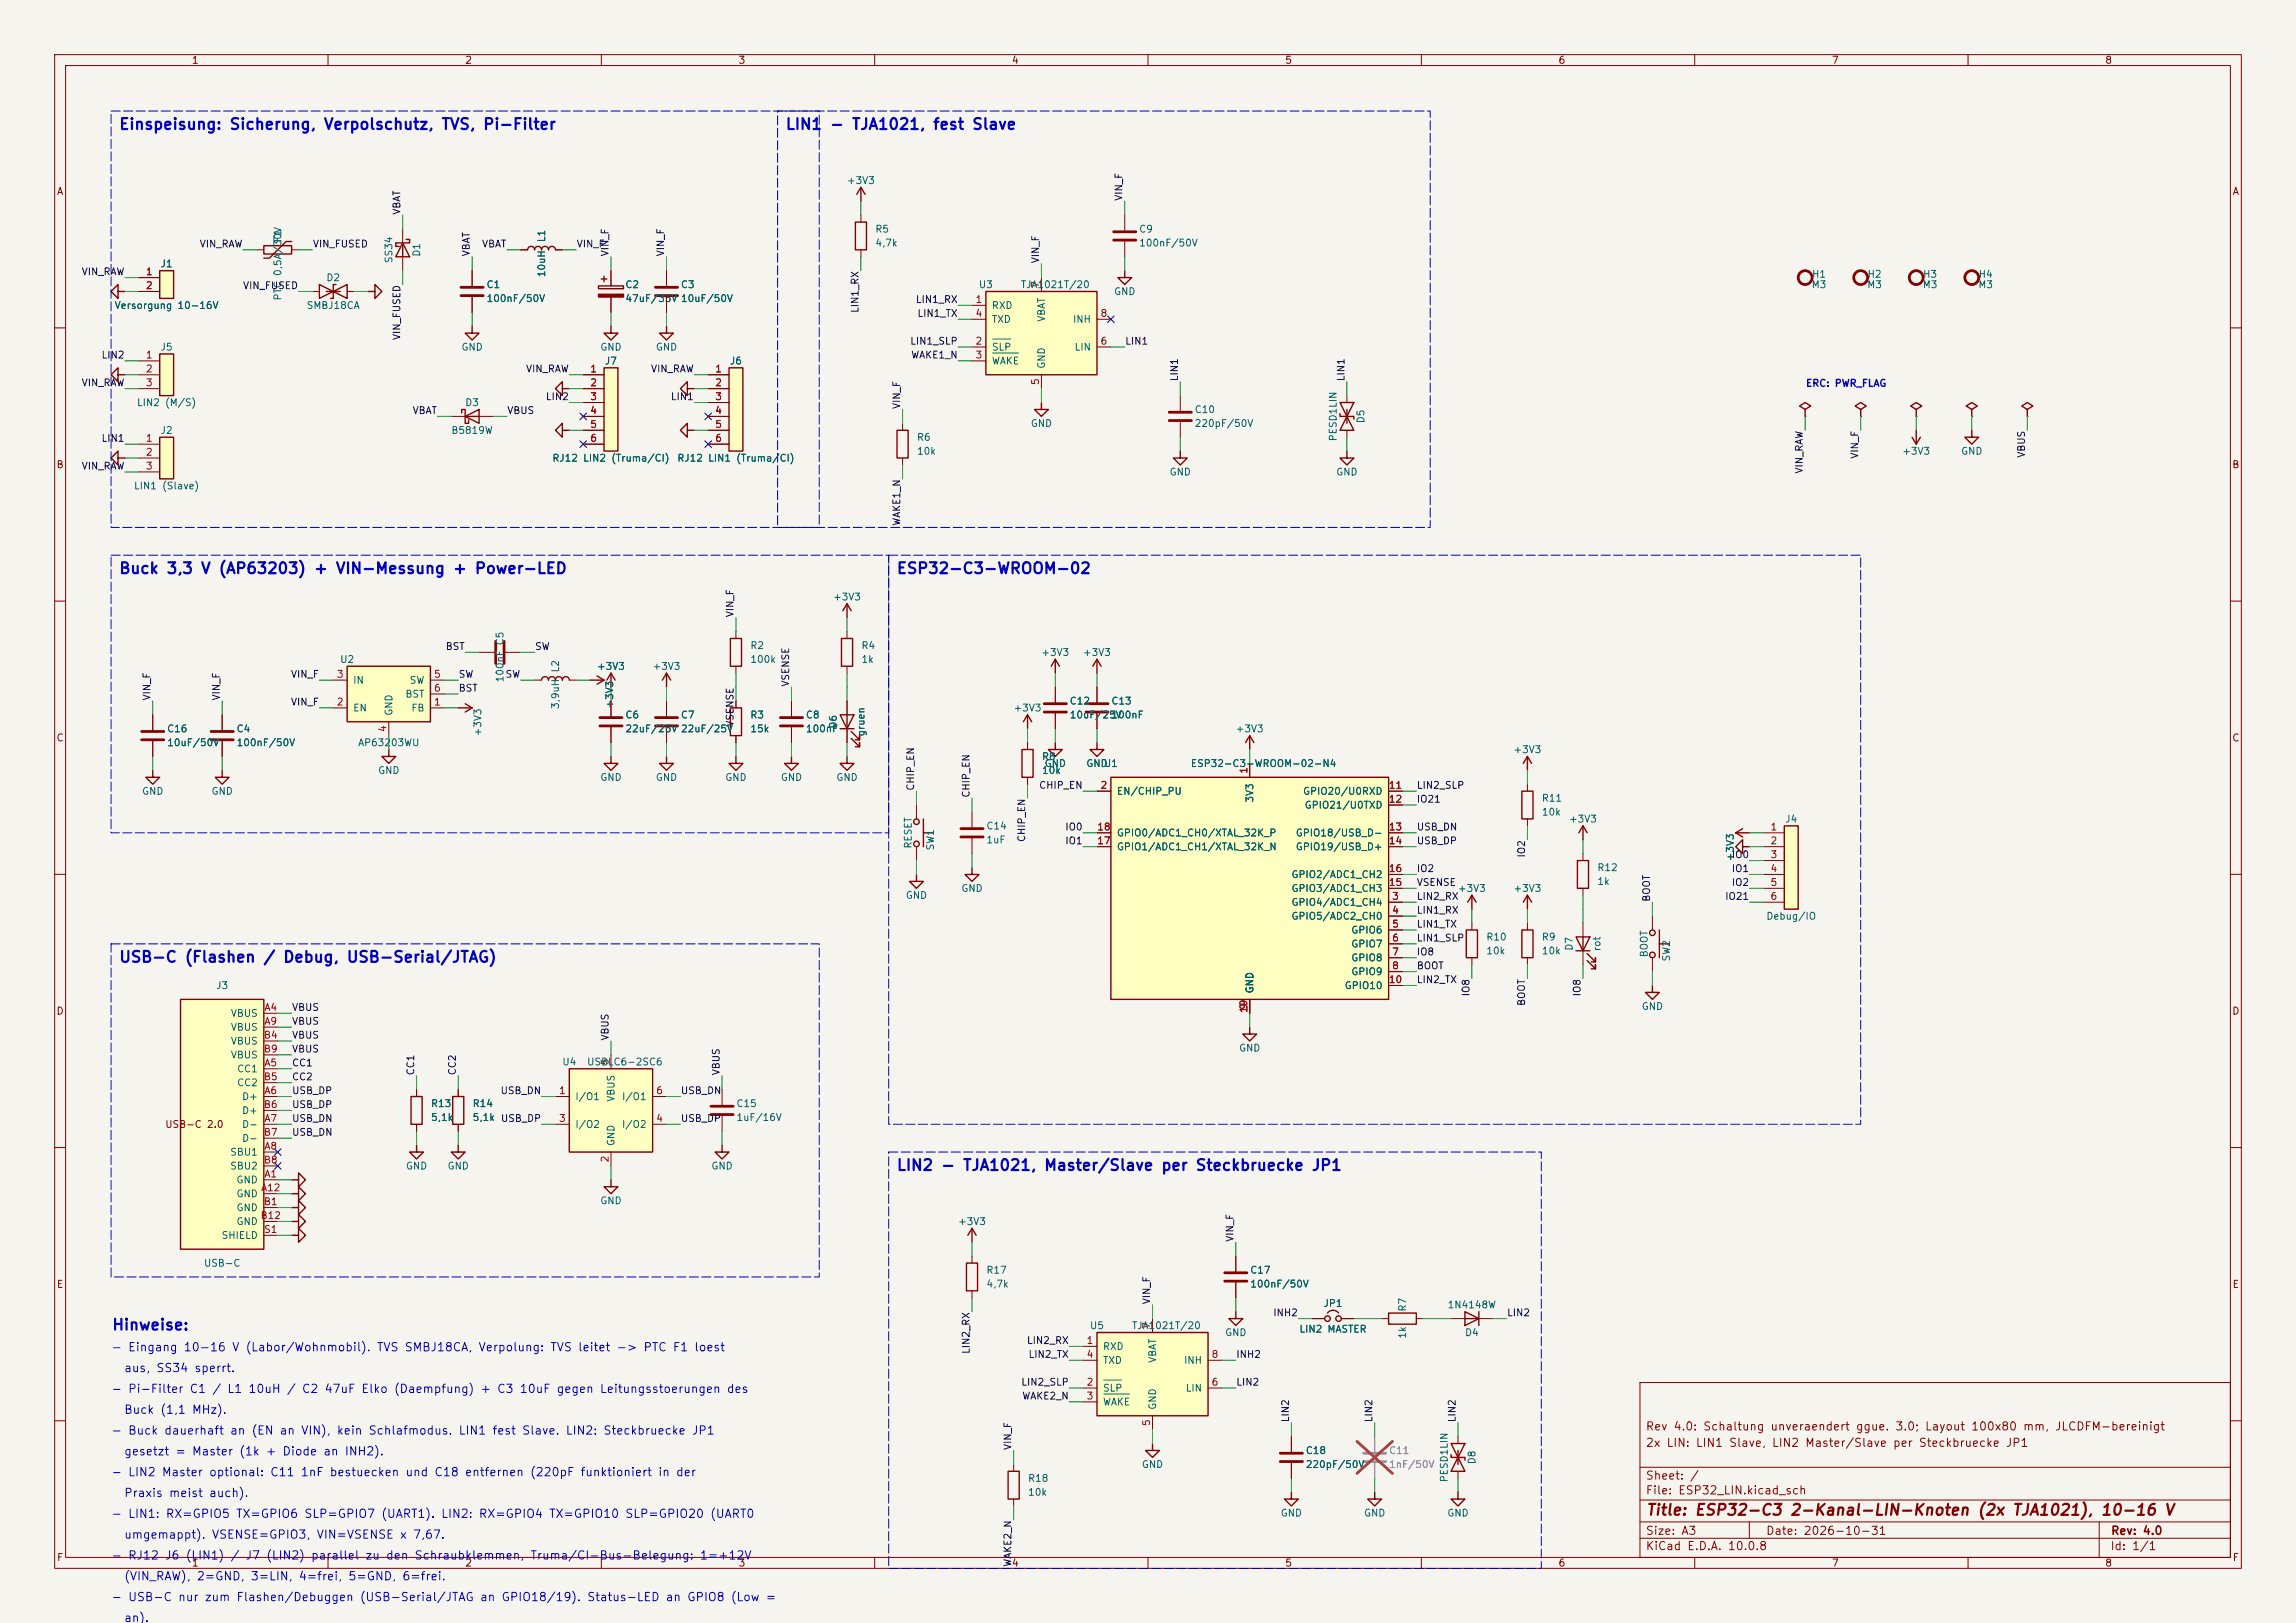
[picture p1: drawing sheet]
<svg xmlns="http://www.w3.org/2000/svg" width="420mm" height="297mm" viewBox="0 0 420 297" stroke-linecap="round" stroke-linejoin="round" font-family="sans-serif">
<defs><g id="words">
<g font-size="2" fill="#0000c2">
<text x="21.7" y="24.2">Einspeisung: Sicherung, Verpolschutz, TVS, Pi-Filter</text>
<text x="143.6" y="24.2">LIN1 - TJA1021, fest Slave</text>
<text x="21.7" y="105.5">Buck 3,3 V (AP63203) + VIN-Messung + Power-LED</text>
<text x="163.9" y="105.5">ESP32-C3-WROOM-02</text>
<text x="21.7" y="176.6">USB-C (Flashen / Debug, USB-Serial/JTAG)</text>
<text x="163.9" y="214.7">LIN2 - TJA1021, Master/Slave per Steckbruecke JP1</text>
<text x="20.4" y="243.9">Hinweise:</text>
</g>
<text font-size="2" fill="#840000" x="301" y="277.8">Title: ESP32-C3 2-Kanal-LIN-Knoten (2x TJA1021), 10-16 V</text>
<g font-size="1.5" fill="#0000c2">
<text x="20.3" y="247.7">- Eingang 10-16 V (Labor/Wohnmobil). TVS SMBJ18CA, Verpolung: TVS leitet -&gt; PTC F1 loest</text>
<text x="22.6" y="251.5">aus, SS34 sperrt.</text>
<text x="20.3" y="255.3">- Pi-Filter C1 / L1 10uH / C2 47uF Elko (Daempfung) + C3 10uF gegen Leitungsstoerungen des</text>
<text x="20.3" y="262.9">- Buck dauerhaft an (EN an VIN), kein Schlafmodus. LIN1 fest Slave. LIN2: Steckbruecke JP1</text>
<text x="22.6" y="259.1">Buck (1,1 MHz).</text>
<text x="22.6" y="266.7">gesetzt = Master (1k + Diode an INH2).</text>
<text x="20.3" y="270.5">- LIN2 Master optional: C11 1nF bestuecken und C18 entfernen (220pF funktioniert in der</text>
<text x="22.6" y="274.3">Praxis meist auch).</text>
<text x="20.3" y="278.1">- LIN1: RX=GPIO5 TX=GPIO6 SLP=GPIO7 (UART1). LIN2: RX=GPIO4 TX=GPIO10 SLP=GPIO20 (UART0</text>
<text x="22.6" y="282">umgemappt). VSENSE=GPIO3, VIN=VSENSE x 7,67.</text>
<text x="20.3" y="285.8">- RJ12 J6 (LIN1) / J7 (LIN2) parallel zu den Schraubklemmen, Truma/CI-Bus-Belegung: 1=+12V</text>
<text x="20.3" y="293.4">- USB-C nur zum Flashen/Debuggen (USB-Serial/JTAG an GPIO18/19). Status-LED an GPIO8 (Low =</text>
<text x="22.6" y="289.6">(VIN_RAW), 2=GND, 3=LIN, 4=frei, 5=GND, 6=frei.</text>
<text x="22.6" y="297.2">an).</text>
</g>
<g font-size="1.5" fill="#840000">
<text x="300.9" y="262.1">Rev 4.0: Schaltung unveraendert ggue. 3.0; Layout 100x80 mm, JLCDFM-bereinigt</text>
<text x="300.9" y="265.1">2x LIN: LIN1 Slave, LIN2 Master/Slave per Steckbruecke JP1</text>
<text x="300.9" y="273.8">File: ESP32_LIN.kicad_sch</text>
<text x="300.9" y="271.1">Sheet: /</text>
<text x="300.9" y="281.2">Size: A3</text>
<text x="322.9" y="281.2">Date: 2026-10-31</text>
<text x="386" y="281.2">Rev: 4.0</text>
<text x="300.9" y="284">KiCad E.D.A. 10.0.8</text>
<text x="385.9" y="284">Id: 1/1</text>
</g>
<g font-size="1.3" fill="#840000">
<text x="35" y="12">1</text>
<text x="85" y="12">2</text>
<text x="135" y="12">3</text>
<text x="185" y="12">4</text>
<text x="235" y="12">5</text>
<text x="285" y="12">6</text>
<text x="335" y="12">7</text>
<text x="385" y="12">8</text>
<text x="10.3" y="36">A</text>
<text x="408.3" y="36">A</text>
<text x="10.2" y="86">B</text>
<text x="408.2" y="86">B</text>
<text x="10.2" y="136">C</text>
<text x="408.2" y="136">C</text>
<text x="10.2" y="186">D</text>
<text x="408.2" y="186">D</text>
<text x="30.1" y="206.7">USB-C 2.0</text>
<text x="10.3" y="236">E</text>
<text x="408.3" y="236">E</text>
<text x="10.3" y="286">F</text>
<text x="35" y="287">1</text>
<text x="85" y="287">2</text>
<text x="135" y="287">3</text>
<text x="185" y="287">4</text>
<text x="235" y="287">5</text>
<text x="285" y="287">6</text>
<text x="335" y="287">7</text>
<text x="385" y="287">8</text>
<text x="408.3" y="286">F</text>
</g>
<g font-size="1.3" fill="#006464">
<text x="154.8" y="34">+3V3</text>
<text x="51.8" y="44.5" transform="rotate(-90 51.8 44.5)">F1</text>
<text x="77.2" y="47.1" transform="rotate(-90 77.2 47.1)">D1</text>
<text x="100" y="44.4" transform="rotate(-90 100 44.4)">L1</text>
<text x="160" y="42.9">R5</text>
<text x="160" y="45.4">4,7k</text>
<text x="208.3" y="42.9">C9</text>
<text x="208.3" y="45.4">100nF/50V</text>
<text x="29.3" y="49.2">J1</text>
<text x="59.6" y="51.8">D2</text>
<text x="72.1" y="48.3" transform="rotate(-90 72.1 48.3)">SS34</text>
<text x="88.9" y="53">C1</text>
<text x="100" y="50.8" transform="rotate(-90 100 50.8)">10uH</text>
<text x="114.3" y="53">C2</text>
<text x="124.4" y="53">C3</text>
<text x="178.9" y="53">U3</text>
<text x="186.6" y="53">TJA1021T/20</text>
<text x="331.3" y="53">M3</text>
<text x="331.3" y="51.1">H1</text>
<text x="341.4" y="53">M3</text>
<text x="341.5" y="51.1">H2</text>
<text x="351.6" y="53">M3</text>
<text x="351.7" y="51.1">H3</text>
<text x="361.8" y="53">M3</text>
<text x="361.8" y="51.1">H4</text>
<text x="20.9" y="56.8">Versorgung 10-16V</text>
<text x="51.8" y="55.1" transform="rotate(-90 51.8 55.1)">PTC 0,5A/30V</text>
<text x="56" y="56.8">SMBJ18CA</text>
<text x="88.9" y="55.6">100nF/50V</text>
<text x="114.3" y="55.6">47uF/35V 10uF/50V</text>
<text x="181.3" y="56.8">RXD</text>
<text x="181.3" y="59.4">TXD</text>
<text x="191.5" y="59" transform="rotate(-90 191.5 59)">VBAT</text>
<text x="196.2" y="59.4">INH</text>
<text x="203.7" y="54.3">GND</text>
<text x="29.3" y="64.5">J5</text>
<text x="84.3" y="64.5">GND</text>
<text x="109.7" y="64.5">GND</text>
<text x="119.9" y="64.5">GND</text>
<text x="181.3" y="64.5">SLP</text>
<text x="196.5" y="64.5">LIN</text>
<text x="110.5" y="67">J7</text>
<text x="133.4" y="67">J6</text>
<text x="181.3" y="67">WAKE</text>
<text x="191.5" y="67.6" transform="rotate(-90 191.5 67.6)">GND</text>
<text x="24.9" y="74.6">LIN2 (M/S)</text>
<text x="85" y="74.6">D3</text>
<text x="218.4" y="75.9">C10</text>
<text x="249.9" y="77.6" transform="rotate(-90 249.9 77.6)">D5</text>
<text x="29.3" y="79.7">J2</text>
<text x="82.5" y="79.7">B5819W</text>
<text x="167.6" y="81">R6</text>
<text x="167.6" y="83.5">10k</text>
<text x="188.4" y="78.4">GND</text>
<text x="218.4" y="78.4">220pF/50V</text>
<text x="244.8" y="80.9" transform="rotate(-90 244.8 80.9)">PESD1LIN</text>
<text x="347.9" y="83.5">+3V3</text>
<text x="358.6" y="83.5">GND</text>
<text x="24.4" y="89.9">LIN1 (Slave)</text>
<text x="100.9" y="84.8">RJ12 LIN2 (Truma/CI)</text>
<text x="123.8" y="84.8">RJ12 LIN1 (Truma/CI)</text>
<text x="213.8" y="87.3">GND</text>
<text x="244.3" y="87.3">GND</text>
<text x="152.3" y="110.2">+3V3</text>
<text x="137.1" y="119.1">R2</text>
<text x="157.5" y="119.1">R4</text>
<text x="62.1" y="121.6">U2</text>
<text x="64.5" y="125.4">IN</text>
<text x="74.8" y="125.4">SW</text>
<text x="92.4" y="125" transform="rotate(-90 92.4 125)">100nF C5</text>
<text x="102.6" y="123.2" transform="rotate(-90 102.6 123.2)">L2</text>
<text x="109.1" y="122.9">+3V3</text>
<text x="119.3" y="122.9">+3V3</text>
<text x="137.1" y="121.6">100k</text>
<text x="157.5" y="121.6">1k</text>
<text x="190.4" y="120.3">+3V3</text>
<text x="198" y="120.3">+3V3</text>
<text x="64.5" y="130.5">EN</text>
<text x="72.1" y="131.1" transform="rotate(-90 72.1 131.1)">GND</text>
<text x="74" y="128">BST</text>
<text x="75.1" y="130.5">FB</text>
<text x="102.6" y="129.9" transform="rotate(-90 102.6 129.9)">3,9uH</text>
<text x="112.5" y="129.8" transform="rotate(-90 112.5 129.8)">+3V3</text>
<text x="114.3" y="131.8">C6</text>
<text x="124.4" y="131.8">C7</text>
<text x="137.1" y="131.8">R3</text>
<text x="147.3" y="131.8">C8</text>
<text x="185.3" y="130.5">+3V3</text>
<text x="195.6" y="129.2">C12</text>
<text x="195.6" y="131.8">10uF/25V</text>
<text x="203.2" y="129.2">C13</text>
<text x="203.2" y="131.8">100nF</text>
<text x="30.5" y="134.3">C16</text>
<text x="30.5" y="136.9">10uF/50V</text>
<text x="43.2" y="134.3">C4</text>
<text x="43.2" y="136.9">100nF/50V</text>
<text x="65.4" y="136.9">AP63203WU</text>
<text x="88.3" y="134.9" transform="rotate(-90 88.3 134.9)">+3V3</text>
<text x="114.3" y="134.3">22uF/25V 22uF/25V</text>
<text x="137.1" y="134.3">15k</text>
<text x="147.3" y="134.3">100nF</text>
<text x="153.4" y="133.4" transform="rotate(-90 153.4 133.4)">D6</text>
<text x="158.4" y="134.9" transform="rotate(-90 158.4 134.9)">gruen</text>
<text x="225.9" y="134.3">+3V3</text>
<text x="69.1" y="141.9">GND</text>
<text x="109.7" y="143.2">GND</text>
<text x="119.9" y="143.2">GND</text>
<text x="132.6" y="143.2">GND</text>
<text x="142.7" y="143.2">GND</text>
<text x="152.9" y="143.2">GND</text>
<text x="190.5" y="139.4">R8</text>
<text x="190.5" y="141.9">10k</text>
<text x="191" y="140.7">GND</text>
<text x="198.6" y="140.7">GND</text>
<text x="201.8" y="140.7">U1</text>
<text x="217.7" y="140.7">ESP32-C3-WROOM-02-N4</text>
<text x="276.7" y="138.1">+3V3</text>
<text x="25.9" y="145.7">GND</text>
<text x="38.6" y="145.7">GND</text>
<text x="204.2" y="145.7">EN/CHIP_PU</text>
<text x="229.6" y="147" transform="rotate(-90 229.6 147)">3V3</text>
<text x="238.2" y="145.7">GPIO20/U0RXD</text>
<text x="238.5" y="148.3">GPIO21/U0TXD</text>
<text x="281.9" y="147">R11</text>
<text x="281.9" y="149.6">10k</text>
<text x="167.1" y="155.4" transform="rotate(-90 167.1 155.4)">RESET</text>
<text x="171.1" y="155.7" transform="rotate(-90 171.1 155.7)">SW1</text>
<text x="180.3" y="152.1">C14</text>
<text x="180.3" y="154.6">1uF</text>
<text x="204.2" y="155.9">GPIO1/ADC1_CH1/XTAL_32K_N</text>
<text x="204.2" y="153.4">GPIO0/ADC1_CH0/XTAL_32K_P</text>
<text x="236.9" y="153.4">GPIO18/USB_D-</text>
<text x="236.9" y="155.9">GPIO19/USB_D+</text>
<text x="286.9" y="150.8">+3V3</text>
<text x="326.4" y="150.8">J4</text>
<text x="236.1" y="161">GPIO2/ADC1_CH2</text>
<text x="292.1" y="159.7">R12</text>
<text x="317.4" y="157.7" transform="rotate(-90 317.4 157.7)">+3V3</text>
<text x="165.6" y="164.8">GND</text>
<text x="175.7" y="163.5">GND</text>
<text x="236.1" y="166.1">GPIO4/ADC1_CH4</text>
<text x="236.1" y="163.5">GPIO3/ADC1_CH3</text>
<text x="266.6" y="163.5">+3V3</text>
<text x="276.7" y="163.5">+3V3</text>
<text x="292.1" y="162.3">1k</text>
<text x="236.1" y="168.6">GPIO5/ADC2_CH0</text>
<text x="247.1" y="171.1">GPIO6</text>
<text x="247.1" y="173.7">GPIO7</text>
<text x="271.8" y="172.4">R10</text>
<text x="281.9" y="172.4">R9</text>
<text x="323" y="168.6">Debug/IO</text>
<text x="247.1" y="176.2">GPIO8</text>
<text x="247.1" y="178.8">GPIO9</text>
<text x="271.8" y="175">10k</text>
<text x="281.9" y="175">10k</text>
<text x="288" y="174.1" transform="rotate(-90 288 174.1)">D7</text>
<text x="293.1" y="174.2" transform="rotate(-90 293.1 174.2)">rot</text>
<text x="301.7" y="175.3" transform="rotate(-90 301.7 175.3)">BOOT</text>
<text x="305.8" y="176.1" transform="rotate(-90 305.8 176.1)">SW2</text>
<text x="39.4" y="181.3">J3</text>
<text x="229.6" y="181.9" transform="rotate(-90 229.6 181.9)">GND</text>
<text x="245.9" y="181.3">GPIO10</text>
<text x="300.2" y="185.1">GND</text>
<text x="42.1" y="186.4">VBUS</text>
<text x="42.1" y="188.9">VBUS</text>
<text x="42.1" y="191.5">VBUS</text>
<text x="42.1" y="194">VBUS</text>
<text x="43.3" y="196.5">CC1</text>
<text x="102.7" y="195.3">U4</text>
<text x="107.3" y="195.3">USBLC6-2SC6</text>
<text x="226.5" y="192.7">GND</text>
<text x="43.3" y="199.1">CC2</text>
<text x="44.2" y="201.6">D+</text>
<text x="78.7" y="202.9">R13</text>
<text x="86.3" y="202.9">R14</text>
<text x="105.1" y="201.6">I/O1</text>
<text x="112.7" y="201.7" transform="rotate(-90 112.7 201.7)">VBUS</text>
<text x="113.7" y="201.6">I/O1</text>
<text x="134.6" y="202.9">C15</text>
<text x="44.2" y="206.7">D-</text>
<text x="44.2" y="204.2">D+</text>
<text x="44.2" y="209.2">D-</text>
<text x="78.7" y="205.4">5,1k</text>
<text x="86.3" y="205.4">5,1k</text>
<text x="105.1" y="206.7">I/O2</text>
<text x="112.7" y="209.8" transform="rotate(-90 112.7 209.8)">GND</text>
<text x="113.7" y="206.7">I/O2</text>
<text x="134.6" y="205.4">1uF/16V</text>
<text x="42" y="211.8">SBU1</text>
<text x="42" y="214.3">SBU2</text>
<text x="74.1" y="214.3">GND</text>
<text x="81.8" y="214.3">GND</text>
<text x="130" y="214.3">GND</text>
<text x="43.1" y="216.9">GND</text>
<text x="43.1" y="219.4">GND</text>
<text x="43.1" y="221.9">GND</text>
<text x="109.7" y="220.7">GND</text>
<text x="40.4" y="227">SHIELD</text>
<text x="43.1" y="224.5">GND</text>
<text x="175.1" y="224.5">+3V3</text>
<text x="37.2" y="232.1">USB-C</text>
<text x="180.3" y="233.4">R17</text>
<text x="228.6" y="233.4">C17</text>
<text x="180.3" y="235.9">4,7k</text>
<text x="228.6" y="235.9">100nF/50V</text>
<text x="242" y="239.5">JP1</text>
<text x="264.7" y="239.7">1N4148W</text>
<text x="199.3" y="243.5">U5</text>
<text x="206.9" y="243.5">TJA1021T/20</text>
<text x="224" y="244.8">GND</text>
<text x="237.6" y="244.2">LIN2 MASTER</text>
<text x="257.5" y="245.1" transform="rotate(-90 257.5 245.1)">1k</text>
<text x="257.5" y="240.1" transform="rotate(-90 257.5 240.1)">R7</text>
<text x="267.9" y="244.8">D4</text>
<text x="201.6" y="247.3">RXD</text>
<text x="201.6" y="249.9">TXD</text>
<text x="211.8" y="249.5" transform="rotate(-90 211.8 249.5)">VBAT</text>
<text x="216.5" y="249.9">INH</text>
<text x="201.6" y="255">SLP</text>
<text x="201.6" y="257.5">WAKE</text>
<text x="216.8" y="255">LIN</text>
<text x="211.8" y="258.1" transform="rotate(-90 211.8 258.1)">GND</text>
<text x="208.8" y="268.9">GND</text>
<text x="238.7" y="266.4">C18</text>
<text x="238.7" y="268.9">220pF/50V</text>
<text x="270.2" y="268.1" transform="rotate(-90 270.2 268.1)">D8</text>
<text x="187.9" y="271.5">R18</text>
<text x="187.9" y="274">10k</text>
<text x="265.1" y="271.4" transform="rotate(-90 265.1 271.4)">PESD1LIN</text>
<text x="234.2" y="277.8">GND</text>
<text x="249.4" y="277.8">GND</text>
<text x="264.6" y="277.8">GND</text>
</g>
<g font-size="1.3" fill="#0f0f0f">
<text x="73.5" y="39.4" transform="rotate(-90 73.5 39.4)">VBAT</text>
<text x="205.6" y="36.9" transform="rotate(-90 205.6 36.9)">VIN_F</text>
<text x="36.4" y="45.6">VIN_RAW</text>
<text x="57.1" y="45.6">VIN_FUSED</text>
<text x="86.2" y="47" transform="rotate(-90 86.2 47)">VBAT</text>
<text x="88.1" y="45.6">VBAT</text>
<text x="105.4" y="45.6">VIN_F</text>
<text x="111.6" y="47" transform="rotate(-90 111.6 47)">VIN_F</text>
<text x="121.8" y="47" transform="rotate(-90 121.8 47)">VIN_F</text>
<text x="14.8" y="50.7">VIN_RAW</text>
<text x="44.3" y="53.2">VIN_FUSED</text>
<text x="190.4" y="48.3" transform="rotate(-90 190.4 48.3)">VIN_F</text>
<text x="157.4" y="57.4" transform="rotate(-90 157.4 57.4)">LIN1_RX</text>
<text x="167.4" y="55.8">LIN1_RX</text>
<text x="167.7" y="58.3">LIN1_TX</text>
<text x="18.5" y="65.9">LIN2</text>
<text x="73.5" y="62.3" transform="rotate(-90 73.5 62.3)">VIN_FUSED</text>
<text x="166.4" y="63.4">LIN1_SLP</text>
<text x="166.6" y="65.9">WAKE1_N</text>
<text x="205.7" y="63.4">LIN1</text>
<text x="14.8" y="71">VIN_RAW</text>
<text x="96.1" y="68.5">VIN_RAW</text>
<text x="119" y="68.5">VIN_RAW</text>
<text x="215.8" y="69.9" transform="rotate(-90 215.8 69.9)">LIN1</text>
<text x="246.3" y="69.9" transform="rotate(-90 246.3 69.9)">LIN1</text>
<text x="75.4" y="76.1">VBAT</text>
<text x="92.7" y="76.1">VBUS</text>
<text x="99.7" y="73.5">LIN2</text>
<text x="122.6" y="73.5">LIN1</text>
<text x="165" y="75" transform="rotate(-90 165 75)">VIN_F</text>
<text x="18.5" y="81.2">LIN1</text>
<text x="370.7" y="83.9" transform="rotate(-90 370.7 83.9)">VBUS</text>
<text x="14.8" y="86.2">VIN_RAW</text>
<text x="330.1" y="86.8" transform="rotate(-90 330.1 86.8)">VIN_RAW</text>
<text x="340.2" y="84" transform="rotate(-90 340.2 84)">VIN_F</text>
<text x="165" y="96.3" transform="rotate(-90 165 96.3)">WAKE1_N</text>
<text x="134.5" y="113.1" transform="rotate(-90 134.5 113.1)">VIN_F</text>
<text x="81.4" y="119.3">BST</text>
<text x="97.8" y="119.3">SW</text>
<text x="53.1" y="124.3">VIN_F</text>
<text x="83.8" y="124.3">SW</text>
<text x="92.4" y="124.3">SW</text>
<text x="144.7" y="125.8" transform="rotate(-90 144.7 125.8)">VSENSE</text>
<text x="27.8" y="128.3" transform="rotate(-90 27.8 128.3)">VIN_F</text>
<text x="40.5" y="128.3" transform="rotate(-90 40.5 128.3)">VIN_F</text>
<text x="53.1" y="129.4">VIN_F</text>
<text x="83.8" y="126.9">BST</text>
<text x="134.5" y="133.1" transform="rotate(-90 134.5 133.1)">VSENSE</text>
<text x="167.5" y="144.8" transform="rotate(-90 167.5 144.8)">CHIP_EN</text>
<text x="177.7" y="146.1" transform="rotate(-90 177.7 146.1)">CHIP_EN</text>
<text x="190" y="144.7">CHIP_EN</text>
<text x="259.1" y="144.7">LIN2_SLP</text>
<text x="259.1" y="147.2">IO21</text>
<text x="187.8" y="154.2" transform="rotate(-90 187.8 154.2)">CHIP_EN</text>
<text x="194.7" y="154.8">IO1</text>
<text x="194.7" y="152.3">IO0</text>
<text x="259.1" y="154.8">USB_DP</text>
<text x="259.1" y="152.3">USB_DN</text>
<text x="259.1" y="159.9">IO2</text>
<text x="279.3" y="157" transform="rotate(-90 279.3 157)">IO2</text>
<text x="316.7" y="159.9">IO1</text>
<text x="316.7" y="157.4">IO0</text>
<text x="259.1" y="167.5">LIN1_RX</text>
<text x="259.1" y="165">LIN2_RX</text>
<text x="259.1" y="162.4">VSENSE</text>
<text x="302.1" y="165.1" transform="rotate(-90 302.1 165.1)">BOOT</text>
<text x="315.5" y="165">IO21</text>
<text x="316.7" y="162.4">IO2</text>
<text x="259.1" y="170.1">LIN1_TX</text>
<text x="259.1" y="172.6">LIN1_SLP</text>
<text x="259.1" y="175.1">IO8</text>
<text x="259.1" y="177.7">BOOT</text>
<text x="53.3" y="185.3">VBUS</text>
<text x="259.1" y="180.2">LIN2_TX</text>
<text x="269.1" y="182.4" transform="rotate(-90 269.1 182.4)">IO8</text>
<text x="279.3" y="184.2" transform="rotate(-90 279.3 184.2)">BOOT</text>
<text x="289.4" y="182.4" transform="rotate(-90 289.4 182.4)">IO8</text>
<text x="53.3" y="187.8">VBUS</text>
<text x="53.3" y="190.4">VBUS</text>
<text x="111.6" y="190.5" transform="rotate(-90 111.6 190.5)">VBUS</text>
<text x="53.3" y="192.9">VBUS</text>
<text x="53.3" y="195.5">CC1</text>
<text x="53.3" y="198">CC2</text>
<text x="76.1" y="196.9" transform="rotate(-90 76.1 196.9)">CC1</text>
<text x="83.7" y="196.9" transform="rotate(-90 83.7 196.9)">CC2</text>
<text x="132" y="196.9" transform="rotate(-90 132 196.9)">VBUS</text>
<text x="53.3" y="200.5">USB_DP</text>
<text x="53.3" y="203.1">USB_DP</text>
<text x="91.5" y="200.5">USB_DN</text>
<text x="124.4" y="200.5">USB_DN</text>
<text x="53.3" y="205.6">USB_DN</text>
<text x="53.3" y="208.2">USB_DN</text>
<text x="91.5" y="205.6">USB_DP</text>
<text x="124.4" y="205.6">USB_DP</text>
<text x="225.9" y="227.4" transform="rotate(-90 225.9 227.4)">VIN_F</text>
<text x="210.7" y="238.8" transform="rotate(-90 210.7 238.8)">VIN_F</text>
<text x="232.8" y="241.2">INH2</text>
<text x="275.6" y="241.2">LIN2</text>
<text x="177.7" y="247.9" transform="rotate(-90 177.7 247.9)">LIN2_RX</text>
<text x="187.7" y="246.3">LIN2_RX</text>
<text x="188" y="248.8">LIN2_TX</text>
<text x="226" y="248.8">INH2</text>
<text x="186.7" y="253.9">LIN2_SLP</text>
<text x="186.9" y="256.4">WAKE2_N</text>
<text x="226" y="253.9">LIN2</text>
<text x="236.1" y="260.4" transform="rotate(-90 236.1 260.4)">LIN2</text>
<text x="251.3" y="260.4" transform="rotate(-90 251.3 260.4)">LIN2</text>
<text x="266.6" y="260.4" transform="rotate(-90 266.6 260.4)">LIN2</text>
<text x="185.3" y="265.5" transform="rotate(-90 185.3 265.5)">VIN_F</text>
<text x="185.3" y="286.8" transform="rotate(-90 185.3 286.8)">WAKE2_N</text>
</g>
<g font-size="1.3" fill="#a90000">
<text x="26.6" y="50.7">1</text>
<text x="26.6" y="53.2">2</text>
<text x="190.4" y="52.8" transform="rotate(-90 190.4 52.8)">7</text>
<text x="178.3" y="55.7">1</text>
<text x="178.3" y="58.3">4</text>
<text x="201.2" y="58.3">8</text>
<text x="26.6" y="65.9">1</text>
<text x="178.3" y="63.4">2</text>
<text x="178.3" y="65.9">3</text>
<text x="201.2" y="63.4">6</text>
<text x="26.6" y="68.4">2</text>
<text x="26.6" y="71">3</text>
<text x="107.9" y="68.4">1</text>
<text x="107.9" y="71">2</text>
<text x="130.7" y="68.4">1</text>
<text x="130.7" y="71">2</text>
<text x="190.4" y="70.6" transform="rotate(-90 190.4 70.6)">5</text>
<text x="107.9" y="73.5">3</text>
<text x="107.9" y="76.1">4</text>
<text x="130.7" y="73.5">3</text>
<text x="130.7" y="76.1">4</text>
<text x="26.6" y="81.1">1</text>
<text x="26.6" y="83.7">2</text>
<text x="107.9" y="78.6">5</text>
<text x="107.9" y="81.1">6</text>
<text x="130.7" y="78.6">5</text>
<text x="130.7" y="81.1">6</text>
<text x="26.6" y="86.2">3</text>
<text x="61.5" y="124.3">3</text>
<text x="79.3" y="124.3">5</text>
<text x="61.5" y="129.4">2</text>
<text x="79.3" y="129.4">1</text>
<text x="79.3" y="126.9">6</text>
<text x="71" y="134.1" transform="rotate(-90 71 134.1)">4</text>
<text x="228.5" y="141.7" transform="rotate(-90 228.5 141.7)">1</text>
<text x="201.2" y="144.6">2</text>
<text x="253.9" y="144.6">11</text>
<text x="253.9" y="147.2">12</text>
<text x="200.6" y="154.8">17</text>
<text x="200.6" y="152.3">18</text>
<text x="253.9" y="152.3">13</text>
<text x="253.9" y="154.8">14</text>
<text x="323.8" y="152.3">1</text>
<text x="323.8" y="154.8">2</text>
<text x="253.9" y="159.9">16</text>
<text x="323.8" y="157.3">3</text>
<text x="323.8" y="159.9">4</text>
<text x="253.9" y="162.4">15</text>
<text x="254.5" y="165">3</text>
<text x="254.5" y="167.5">4</text>
<text x="323.8" y="162.4">5</text>
<text x="323.8" y="165">6</text>
<text x="254.5" y="170">5</text>
<text x="254.5" y="172.6">6</text>
<text x="254.5" y="175.1">7</text>
<text x="254.5" y="177.7">8</text>
<text x="48.3" y="185.3">A4</text>
<text x="228.5" y="185.5" transform="rotate(-90 228.5 185.5)">19</text>
<text x="228.5" y="184.9" transform="rotate(-90 228.5 184.9)">9</text>
<text x="253.9" y="180.2">10</text>
<text x="48.2" y="190.4">B4</text>
<text x="48.3" y="187.8">A9</text>
<text x="48.2" y="198">B5</text>
<text x="48.2" y="192.9">B9</text>
<text x="48.3" y="195.4">A5</text>
<text x="111.6" y="195" transform="rotate(-90 111.6 195)">5</text>
<text x="48.2" y="203.1">B6</text>
<text x="48.3" y="200.5">A6</text>
<text x="102.1" y="200.5">1</text>
<text x="119.9" y="200.5">6</text>
<text x="48.2" y="208.1">B7</text>
<text x="48.3" y="205.6">A7</text>
<text x="102.1" y="205.6">3</text>
<text x="119.9" y="205.6">4</text>
<text x="48.2" y="213.2">B8</text>
<text x="48.3" y="215.8">A1</text>
<text x="48.3" y="210.7">A8</text>
<text x="111.6" y="212.8" transform="rotate(-90 111.6 212.8)">2</text>
<text x="47.6" y="218.3">A12</text>
<text x="48.2" y="220.8">B1</text>
<text x="47.6" y="223.4">B12</text>
<text x="48.2" y="225.9">S1</text>
<text x="210.7" y="243.3" transform="rotate(-90 210.7 243.3)">7</text>
<text x="198.7" y="246.2">1</text>
<text x="198.7" y="248.8">4</text>
<text x="221.5" y="248.8">8</text>
<text x="198.7" y="253.9">2</text>
<text x="198.7" y="256.4">3</text>
<text x="221.5" y="253.9">6</text>
<text x="210.7" y="261.1" transform="rotate(-90 210.7 261.1)">5</text>
</g>
<text font-size="1.3" fill="#0000c2" x="330.2" y="71.1">ERC: PWR_FLAG</text>
<g font-size="1.3" fill="#939391">
<text x="254" y="266.4">C11</text>
<text x="254" y="268.9">1nF/50V</text>
</g>
</g></defs>
<path d="M0 0h420v297h-420z" fill="#f5f4ef" stroke="#f5f4ef" stroke-width=".18"/>
<g fill="none" stroke="#840000" stroke-width=".18">
<path d="M10 10h400v277h-400zM12 12h396v273h-396zM60 10v2M110 10v2M160 10v2M210 10v2M260 10v2M310 10v2M360 10v2M10 60h2M408 60h2M10 110h2"/>
<path d="M408 110h2M10 160h2M408 160h2M10 210h2M408 210h2M300 253h108v32h-108zM10 260h2M300 278.5h108M300 274.5h108M300 268.5h108M320 278.5v3M384 278.5v6.5"/>
<path d="M408 260h2M60 285v2M110 285v2M160 285v2M210 285v2M260 285v2M300 281.5h108M310 285v2M360 285v2"/>
</g>
<path d="M110.5 67.3h2.5v15.3h-2.5z" fill="#ffffc2"/>
<g fill="none" stroke="#840000" stroke-width=".25">
<path d="M157.5 34.3l-.8 1.3M157.5 34.3l.7 1.3M157.5 34.3v2.5M156.5 40.6h2v5.1h-2zM110.5 67.3h2.5v15.3h-2.5zM164.1 78.7h2v5.1h-2zM190.5 73.7v1.2h1.3l-1.3 1.3-1.3-1.3h1.3M133.6 116.8h2v5.1h-2zM153.9 116.8h2.1v5.1h-2.1zM154.9 110.5v2.5M154.9 110.5l-.7 1.3M154.9 110.5l.8 1.3"/>
<path d="M71.1 137.2v1.2h1.3l-1.3 1.3-1.3-1.3h1.3M111.8 138.4v1.3h1.2l-1.2 1.3-1.3-1.3h1.3M121.9 138.4v1.3h1.3l-1.3 1.3-1.3-1.3h1.3M121.9 123.2l-.7 1.3M121.9 123.2l.8 1.3M121.9 123.2v2.5M134.6 138.4v1.3h1.3l-1.3 1.3-1.3-1.3h1.3M153.7 130.8h2.5l-1.3 2.6zM153.7 133.4h2.5M154.9 138.4v1.3h1.3l-1.3 1.3-1.2-1.3h1.2M154.9 130.8v2.6M155.7 135.1l1.5 1.6v-.8v.8h-.7"/>
<path d="M155.7 133.9l1.5 1.5v-.8v.8h-.7M186.9 137.2h2.1v5h-2.1zM188 130.8l-.8 1.3M188 130.8l.7 1.3M188 130.8v2.6M193 135.9v1.3h1.3l-1.3 1.2-1.2-1.2h1.2M193 120.7l-.7 1.2M193 120.7l.8 1.2M193 120.7v2.5M27.9 141v1.2h1.3l-1.3 1.3-1.2-1.3h1.2M40.6 141v1.2h1.3l-1.3 1.3-1.2-1.3h1.2M168.9 152.4h1.8"/>
<path d="M168.9 149.9v5M177.8 158.8v1.2h1.3l-1.3 1.3-1.3-1.3h1.3M167.6 160v1.3h1.3l-1.3 1.3-1.2-1.3h1.2M265.4 264.2l2.6 5h-2.6l2.6-5zM265.4 266.2v.5h2.6v.5M266.7 265.4v2.6"/>
<circle cx="167.6" cy="150.4" r=".51"/>
<circle cx="167.6" cy="154.4" r=".51"/>
</g>
<g fill="none" stroke="#840000" stroke-width=".18">
<path d="M157.5 39.4v1.2M157.5 45.7v1.3M106.7 68.6h3.8M106.7 71.1h3.8M106.7 73.7h3.8M106.7 76.2h3.8M106.7 78.7h3.8M165.1 77.5v1.2M106.7 81.3h3.8M165.1 83.8v1.3M134.6 115.6v1.2M154.9 115.6v1.2"/>
<path d="M111.8 128.3v3M111.8 132.8v3.1M121.9 128.3v3M121.9 132.8v3.1M134.6 121.9v1.3M144.8 128.3v3M144.8 132.8v3.1M154.9 121.9v1.3M154.9 128.3v2.5M154.9 133.4v2.5M188 135.9v1.3M167.6 147.3v2.6"/>
<path d="M167.6 154.9v2.6M177.8 148.6v3M177.8 153.2v3M188 142.2v1.3M266.7 262.9v1.3M266.7 269.2v1.3"/>
</g>
<path d="M109.7 131.3h4.1M109.7 132.8h4.1M119.9 131.3h4.1M119.9 132.8h4.1M142.7 131.3h4.1M142.7 132.8h4.1M175.8 151.6h4M175.8 153.2h4" fill="none" stroke="#840000" stroke-width=".51"/>
<path d="M63.5 121.9h15.2v10.2h-15.2z" fill="#ffffc2"/>
<g fill="none" stroke="#840000" stroke-width=".25">
<path d="M21.6 68.6v-1.3l-1.3 1.3 1.3 1.3v-1.3h1.3M21.6 83.8v-1.2l-1.3 1.2 1.3 1.3v-1.3h1.3M63.5 121.9h15.2v10.2h-15.2zM83.8 129.5h2.6M85.1 128.8l1.3 .7M86.4 129.5l-1.3 .8M99.1 124.5a.63 .63 0 0 1 .6-.7 .63 .63 0 0 1 .6 .7 .63 .63 0 0 1 .7-.7 .63 .63 0 0 1 .6 .7 .63 .63 0 0 1 .6-.7 .63 .63 0 0 1 .7 .7 .63 .63 0 0 1 .6-.7 .63 .63 0 0 1 .6 .7M107.9 124.5h2.6M109.2 123.7l1.3 .8M110.5 124.5l-1.3 .7M111.8 123.2l-.8 1.3M111.8 123.2l.7 1.3"/>
<path d="M111.8 123.2v2.5"/>
</g>
<g fill="none" stroke="#840000" stroke-width=".18">
<path d="M87.6 119.4h3.1M92.2 119.4h3M27.9 130.8v3.1M27.9 135.4v3M40.6 130.8v3.1M40.6 135.4v3M61 129.5h2.5M61 124.5h2.5M71.1 132.1v2.5M78.7 129.5h2.6M78.7 124.5h2.6M78.7 127h2.6"/>
<path d="M97.8 124.5h1.3M104.1 124.5h1.3"/>
</g>
<path d="M90.7 117.3v4.1M92.2 117.3v4.1M25.9 133.9h4.1M25.9 135.4h4.1M38.6 133.9h4.1M38.6 135.4h4.1" fill="none" stroke="#840000" stroke-width=".51"/>
<path d="M29.2 80h2.5v7.6h-2.5z" fill="#ffffc2"/>
<g fill="none" stroke="#840000" stroke-width=".25">
<path d="M21.6 53.3v-1.2l-1.3 1.2 1.3 1.3v-1.3h1.3M48.3 45h5v1.5h-5zM53.3 44.2h-1l-3 3h-1M58.4 52.1v2.5l5.1-2.5v2.5zM59.7 53.3h2.5M61.5 52.1h-.5v2.5h-.5M67.3 53.3h1.3v-1.2l1.2 1.2-1.2 1.3v-1.3M73.7 44.5l1.2 2.5h-2.5zM73.7 44.5v2.5M74.3 43.8h.6v.7h-2.5v.6h.6M86.4 59.7v1.3h1.2l-1.2 1.2-1.3-1.2h1.3M96.5 45.7a.63 .63 0 0 1 .7-.6 .63 .63 0 0 1 .6 .6 .63 .63 0 0 1 .6-.6 .63 .63 0 0 1 .7 .6 .63 .63 0 0 1 .6-.6 .63 .63 0 0 1 .6 .6 .63 .63 0 0 1 .7-.6 .63 .63 0 0 1 .6 .6"/>
<path d="M84.5 75.6v-.7h.6v2.6h.6v-.7M85.1 76.2l2.5-1.3v2.6zM85.1 76.2h2.5M29.2 80h2.5v7.6h-2.5zM53.3 215.9h1.3v-1.3l1.3 1.3-1.3 1.3v-1.3M53.3 218.4h1.3v-1.2l1.3 1.2-1.3 1.3v-1.3M53.3 221h1.3v-1.3l1.3 1.3-1.3 1.2v-1.2M53.3 223.5h1.3v-1.3l1.3 1.3-1.3 1.3v-1.3M53.3 226.1h1.3v-1.3l1.3 1.3-1.3 1.2v-1.2"/>
</g>
<g fill="none" stroke="#840000" stroke-width=".18">
<path d="M47 45.7h1.3M53.3 45.7h1.3M57.1 53.3h1.3M63.5 53.3h1.3M73.7 41.9v2.6M73.7 47v2.5M86.4 49.5v3.1M86.4 54.1v3.1M95.2 45.7h1.3M101.6 45.7h1.3M82.5 76.2h2.6M87.6 76.2h2.6"/>
<path d="M25.4 81.3h3.8M25.4 83.8h3.8M25.4 86.4h3.8"/>
</g>
<path d="M84.3 52.6h4.1M84.3 54.1h4.1" fill="none" stroke="#840000" stroke-width=".51"/>
<path d="M29.2 49.5h2.5v5.1h-2.5z" fill="#ffffc2"/>
<path d="M29.2 49.5h2.5v5.1h-2.5z" fill="none" stroke="#840000" stroke-width=".25"/>
<path d="M25.4 50.8h3.8M25.4 53.3h3.8" fill="none" stroke="#840000" stroke-width=".18"/>
<path d="M29.2 64.8h2.5v7.6h-2.5z" fill="#ffffc2"/>
<g fill="none" stroke="#840000" stroke-width=".25">
<path d="M109.5 52.3h4.5v.5h-4.5zM110 51.1h1M110.5 50.5v1.1M111.8 59.7v1.3h1.2l-1.2 1.2-1.3-1.2h1.3M121.9 59.7v1.3h1.3l-1.3 1.2-1.3-1.2h1.3M29.2 64.8h2.5v7.6h-2.5zM102.9 78.7v-1.2l-1.3 1.2 1.3 1.3v-1.3h1.2M102.9 71.1v-1.2l-1.3 1.2 1.3 1.3v-1.3h1.2M125.7 78.7v-1.2l-1.2 1.2 1.2 1.3v-1.3h1.3M125.7 71.1v-1.2l-1.2 1.2 1.2 1.3v-1.3h1.3M75.2 200.7h2v5h-2zM76.2 209.6v1.2h1.3l-1.3 1.3-1.3-1.3h1.3"/>
<path d="M82.8 200.7h2v5h-2zM83.8 209.6v1.2h1.3l-1.3 1.3-1.3-1.3h1.3"/>
</g>
<g fill="none" stroke="#840000" stroke-width=".18">
<path d="M111.8 49.5v2.8M111.8 54.4v2.8M121.9 49.5v3.1M121.9 54.1v3.1M25.4 66h3.8M25.4 68.6h3.8M25.4 71.1h3.8M76.2 199.4v1.3M83.8 199.4v1.3M76.2 205.7v1.3M83.8 205.7v1.3M226.1 229.9v3"/>
<path d="M226.1 234.4v3.1"/>
</g>
<path d="M119.9 52.6h4.1M119.9 54.1h4.1M224 232.9h4.1M224 234.4h4.1" fill="none" stroke="#840000" stroke-width=".51"/>
<path d="M109.5 53.8h4.5v.6h-4.5z" fill="#840000" stroke="#840000" stroke-width=".25"/>
<path d="M133.3 67.3h2.6v15.3h-2.6z" fill="#ffffc2"/>
<path d="M133.3 67.3h2.6v15.3h-2.6zM318.8 154.9v-1.2l-1.3 1.2 1.3 1.3v-1.3h1.2" fill="none" stroke="#840000" stroke-width=".25"/>
<path d="M129.5 68.6h3.8M129.5 71.1h3.8M129.5 73.7h3.8M129.5 76.2h3.8M129.5 78.7h3.8M129.5 81.3h3.8" fill="none" stroke="#840000" stroke-width=".18"/>
<path d="M326.4 151.1h2.5v15.3h-2.5z" fill="#ffffc2"/>
<path d="M317.5 152.4l1.3 .8M317.5 152.4h2.5M318.8 151.6l-1.3 .8M326.4 151.1h2.5v15.3h-2.5z" fill="none" stroke="#840000" stroke-width=".25"/>
<path d="M322.6 152.4h3.8M322.6 154.9h3.8M322.6 157.5h3.8M322.6 160h3.8M322.6 162.6h3.8M322.6 165.1h3.8" fill="none" stroke="#840000" stroke-width=".18"/>
<path d="M104.1 195.6h15.3v15.2h-15.3z" fill="#ffffc2"/>
<g fill="none" stroke="#840000" stroke-width=".25">
<path d="M330.2 74.9l1-.6-1-.6-1 .6 1 .6v1.3M340.4 74.9l1-.6-1-.6-1.1 .6 1.1 .6v1.3M350.5 74.9l1-.6-1-.6-1 .6 1 .6v1.3M350.5 78.7v2.6M360.7 78.7v1.3h1.2l-1.2 1.3-1.3-1.3h1.3M360.7 74.9l1-.6-1-.6-1 .6 1 .6v1.3M370.8 74.9l1.1-.6-1.1-.6-1 .6 1 .6v1.3M349.8 80l.7 1.3M351.3 80l-.8 1.3M279.4 138.4l-.8 1.3M279.4 138.4l.8 1.3M279.4 138.4v2.6"/>
<path d="M278.4 144.8h2v5.1h-2zM303.5 172.7h1.8M303.5 170.2v5.1M104.1 195.6h15.3v15.2h-15.3zM228.6 188v1.2h1.3l-1.3 1.3-1.3-1.3h1.3M302.3 180.3v1.3h1.2l-1.2 1.3-1.3-1.3h1.3M111.8 215.9v1.3h1.2l-1.2 1.2-1.3-1.2h1.3M132.1 209.6v1.2h1.2l-1.2 1.3-1.3-1.3h1.3M176.8 231.1h2v5.1h-2zM177.8 224.8l-.8 1.3M177.8 224.8l.8 1.3M177.8 224.8v2.5"/>
<path d="M184.4 269.2h2v5.1h-2z"/>
<circle cx="302.3" cy="170.7" r=".51"/>
<circle cx="302.3" cy="174.8" r=".51"/>
</g>
<g fill="none" stroke="#840000" stroke-width=".18">
<path d="M330.2 76.2h.1M340.4 76.2h.1M350.5 76.2h.1M360.7 76.2h.1M370.8 76.2h.1M279.4 143.5v1.3M279.4 149.9v1.2M302.3 167.6v2.6M302.3 175.3v2.5M111.8 193v2.6M132.1 199.4v3M101.6 200.7h2.5"/>
<path d="M101.6 205.7h2.5M111.8 210.8v2.6M119.4 200.7h2.5M119.4 205.7h2.5M132.1 204v3M177.8 229.9v1.2M177.8 236.2v1.3M185.4 268v1.2M185.4 274.3v1.3"/>
</g>
<g fill="none" stroke="#840000" stroke-width=".51">
<path d="M130 202.4h4.1M130 204h4.1"/>
<circle cx="330.2" cy="50.8" r="1.27"/>
<circle cx="340.4" cy="50.8" r="1.27"/>
<circle cx="350.5" cy="50.8" r="1.27"/>
<circle cx="360.7" cy="50.8" r="1.27"/>
</g>
<path d="M33 182.9h15.3v45.7h-15.3z" fill="#ffffc2"/>
<path d="M200.7 135.9v1.3h1.2l-1.2 1.2-1.3-1.2h1.3M33 182.9h15.3v45.7h-15.3z" fill="none" stroke="#840000" stroke-width=".25"/>
<g fill="none" stroke="#840000" stroke-width=".18">
<path d="M48.3 185.4h2.5M48.3 195.6h2.5M48.3 188h2.5M48.3 190.5h2.5M48.3 198.1h2.5M48.3 193h2.5M48.3 215.9h2.5M48.3 200.7h2.5M48.3 205.7h2.5M48.3 210.8h2.5M48.3 218.4h2.5M48.3 203.2h2.5"/>
<path d="M48.3 208.3h2.5M48.3 213.4h2.5M48.3 221h2.5M48.3 223.5h2.5M48.3 226.1h2.5"/>
</g>
<path d="M203.2 142.2h50.8v40.7h-50.8z" fill="#ffffc2"/>
<g fill="none" stroke="#840000" stroke-width=".25">
<path d="M245.1 73.7l2.5 5h-2.5l2.5-5zM245.1 75.7v.5h2.5v.5M246.4 74.9v2.6M215.9 82.6v1.2h1.3l-1.3 1.3-1.3-1.3h1.3M246.4 82.6v1.2h1.2l-1.2 1.3-1.3-1.3h1.3M133.6 129.5h2v5.1h-2zM144.8 138.4v1.3h1.2l-1.2 1.3-1.3-1.3h1.3M200.7 120.7l-.8 1.2M200.7 120.7l.7 1.2M200.7 120.7v2.5M228.6 134.6l-.8 1.3M228.6 134.6l.8 1.3"/>
<path d="M228.6 134.6v2.6M203.2 142.2h50.8v40.7h-50.8zM288.5 157.5h2.1v5.1h-2.1zM289.6 151.1l-.8 1.3M289.6 151.1l.7 1.3M289.6 151.1v2.6M268.2 170.2h2.1v5.1h-2.1zM269.2 163.8l-.7 1.3M269.2 163.8l.8 1.3M269.2 163.8v2.6M278.4 170.2h2v5.1h-2zM279.4 163.8l-.8 1.3"/>
<path d="M279.4 163.8l.8 1.3M279.4 163.8v2.6M288.3 171.5h2.5l-1.2 2.5zM288.3 174h2.5M289.6 171.5v2.5M290.3 175.8l1.5 1.5v-.8v.8h-.7M290.3 174.5l1.5 1.5v-.7v.7h-.7M226.1 240v1.3h1.2l-1.2 1.3-1.3-1.3h1.3M236.2 273v1.3h1.3l-1.3 1.3-1.3-1.3h1.3M251.5 273v1.3h1.2l-1.2 1.3-1.3-1.3h1.3M266.7 273v1.3h1.3l-1.3 1.3-1.3-1.3h1.3"/>
</g>
<g fill="none" stroke="#840000" stroke-width=".18">
<path d="M215.9 72.4v3M215.9 77v3M246.4 72.4v1.3M246.4 78.7v1.3M134.6 128.3v1.2M134.6 134.6v1.3M193 125.7v3.1M193 130.3v3.1M200.7 125.7v3.1M200.7 130.3v3.1M228.6 139.7v2.5M200.7 144.8h2.5"/>
<path d="M200.7 152.4h2.5M200.7 154.9h2.5M254 144.8h2.5M254 147.3h2.5M254 152.4h2.5M254 154.9h2.5M289.6 156.2v1.3M254 165.1h2.5M254 167.6h2.5M254 170.2h2.5M254 172.7h2.5M254 175.3h2.5"/>
<path d="M254 177.8h2.5M254 162.6h2.5M254 160h2.5M269.2 168.9v1.3M269.2 175.3v1.2M279.4 168.9v1.3M279.4 175.3v1.2M289.6 162.6v1.2M289.6 168.9v2.6M289.6 174v2.5M228.6 182.9v2.5M254 180.3h2.5"/>
<path d="M236.2 262.9v3M236.2 267.5v3"/>
</g>
<path d="M249.4 265.9h4.1M249.4 267.5h4.1" fill="none" stroke="#9c9b98" stroke-width=".51"/>
<path d="M251.5 262.9v3M251.5 267.5v3" fill="none" stroke="#9c9b98" stroke-width=".18"/>
<path d="M248.2 263.8l6.5 5.8M254.7 263.8l-6.5 5.8" fill="none" stroke="#e12e31" stroke-width=".46"/>
<path d="M213.9 75.4h4M213.9 77h4M191 128.8h4.1M191 130.3h4.1M198.6 128.8h4.1M198.6 130.3h4.1M234.2 265.9h4.1M234.2 267.5h4.1" fill="none" stroke="#840000" stroke-width=".51"/>
<path d="M180.3 53.3h20.4v15.3h-20.4z" fill="#ffffc2"/>
<g fill="none" stroke="#840000" stroke-width=".25">
<path d="M180.3 53.3h20.4v15.3h-20.4zM205.7 49.5v1.3h1.3l-1.3 1.3-1.2-1.3h1.2M242.8 240.3a1.27 1.27 0 0 1 2.1 0M254 240.3h5.1v2h-5.1zM268 240l2.5 1.3-2.5 1.3zM268 241.3h2.5M270.5 240v2.6"/>
<circle cx="242.8" cy="241.3" r=".51"/>
<circle cx="244.9" cy="241.3" r=".51"/>
</g>
<g fill="none" stroke="#840000" stroke-width=".18">
<path d="M205.7 39.4v3M177.8 55.9h2.5M177.8 58.4h2.5M190.5 50.8v2.5M200.7 58.4h2.5M205.7 43.9v3.1M177.8 63.5h2.5M177.8 66h2.5M190.5 68.6v2.5M200.7 63.5h2.5M240 241.3h2.3M245.4 241.3h2.2"/>
<path d="M252.7 241.3h1.3M259.1 241.3h1.2M265.4 241.3h2.6M270.5 241.3h2.5"/>
</g>
<path d="M181.6 62.1h3.2M181.6 64.6h4.7" fill="none" stroke="#006464" stroke-width=".18"/>
<path d="M203.7 42.4h4.1M203.7 43.9h4.1" fill="none" stroke="#840000" stroke-width=".51"/>
<path d="M200.7 243.8h20.3v15.3h-20.3z" fill="#ffffc2"/>
<path d="M200.7 243.8h20.3v15.3h-20.3zM210.8 264.2v1.2h1.3l-1.3 1.3-1.3-1.3h1.3" fill="none" stroke="#840000" stroke-width=".25"/>
<g fill="none" stroke="#840000" stroke-width=".18">
<path d="M25.4 50.8h3.8M25.4 53.3h3.8M86.4 49.5v3.1M86.4 54.1v3.1M95.2 45.7h1.3M101.6 45.7h1.3M111.8 49.5v2.8M111.8 54.4v2.8M121.9 49.5v3.1M121.9 54.1v3.1M106.7 68.6h3.8M106.7 71.1h3.8"/>
<path d="M106.7 73.7h3.8M106.7 76.2h3.8M106.7 78.7h3.8M129.5 68.6h3.8M129.5 71.1h3.8M129.5 73.7h3.8M129.5 76.2h3.8M129.5 78.7h3.8M106.7 81.3h3.8M129.5 81.3h3.8M27.9 130.8v3.1M27.9 135.4v3"/>
<path d="M40.6 130.8v3.1M40.6 135.4v3M111.8 128.3v3M111.8 132.8v3.1M121.9 128.3v3M121.9 132.8v3.1M134.6 128.3v1.2M134.6 134.6v1.3M144.8 128.3v3M144.8 132.8v3.1M154.9 128.3v2.5M154.9 133.4v2.5"/>
<path d="M188 135.9v1.3M193 125.7v3.1M193 130.3v3.1M200.7 125.7v3.1M200.7 130.3v3.1M228.6 139.7v2.5M188 142.2v1.3M200.7 144.8h2.5M200.7 152.4h2.5M200.7 154.9h2.5M254 144.8h2.5M254 147.3h2.5"/>
<path d="M254 152.4h2.5M254 154.9h2.5M254 165.1h2.5M254 167.6h2.5M254 170.2h2.5M254 172.7h2.5M254 175.3h2.5M254 177.8h2.5M254 162.6h2.5M254 160h2.5M76.2 199.4v1.3M83.8 199.4v1.3"/>
<path d="M228.6 182.9v2.5M254 180.3h2.5M76.2 205.7v1.3M83.8 205.7v1.3M226.1 229.9v3M226.1 234.4v3.1M198.1 246.4h2.6M198.1 254h2.6M198.1 256.5h2.6M198.1 248.9h2.6M210.8 241.3v2.5M210.8 259.1v2.5"/>
<path d="M221 254h2.5M221 248.9h2.5M240 241.3h2.3M245.4 241.3h2.2M236.2 262.9v3M236.2 267.5v3"/>
</g>
<path d="M201.9 252.6h3.3M201.9 255.1h4.7" fill="none" stroke="#006464" stroke-width=".18"/>
<g fill="none" stroke="#009600" stroke-width=".18">
<path d="M73.7 39.4v2.5M157.5 36.8v2.6M205.7 36.8v2.6M22.9 50.8h2.5M22.9 53.3h2.5M44.4 45.7h2.6M54.6 45.7h2.5M54.6 53.3h2.5M64.8 53.3h2.5M73.7 49.5v2.6M86.4 47v2.5M86.4 57.2v2.5"/>
<path d="M92.7 45.7h2.5M102.9 45.7h2.5M111.8 47v2.5M111.8 57.2v2.5M121.9 47v2.5M121.9 57.2v2.5M157.5 47v2.5M175.3 55.9h2.5M175.3 58.4h2.5M190.5 48.3v2.5M205.7 47v2.5M22.9 71.1h2.5"/>
<path d="M22.9 68.6h2.5M22.9 66h2.5M80 76.2h2.5M90.2 76.2h2.5M104.1 71.1h2.6M104.1 78.7h2.6M104.1 73.7h2.6M104.1 68.6h2.6M127 71.1h2.5M127 78.7h2.5M127 73.7h2.5M127 68.6h2.5"/>
<path d="M165.1 74.9v2.6M175.3 66h2.5M175.3 63.5h2.5M190.5 71.1v2.6M203.2 63.5h2.5M215.9 69.9v2.5M246.4 69.9v2.5M330.2 76.2v2.5M340.4 76.2v2.5M350.5 76.2v2.5M360.7 76.2v2.5M370.8 76.2v2.5"/>
<path d="M22.9 81.3h2.5M22.9 83.8h2.5M22.9 86.4h2.5M165.1 85.1v2.5M215.9 80v2.6M246.4 80v2.6M85.1 119.4h2.5M95.2 119.4h2.6M134.6 113v2.6M154.9 113v2.6M27.9 128.3v2.5M27.9 138.4v2.6"/>
<path d="M40.6 128.3v2.5M40.6 138.4v2.6M58.4 129.5h2.6M58.4 124.5h2.6M71.1 134.6v2.6M81.3 129.5h2.5M81.3 124.5h2.5M81.3 127h2.5M95.2 124.5h2.6M105.4 124.5h2.5M111.8 125.7v2.6M111.8 135.9v2.5"/>
<path d="M121.9 125.7v2.6M121.9 135.9v2.5M134.6 123.2v5.1M134.6 135.9v2.5M144.8 125.7v2.6M144.8 135.9v2.5M154.9 123.2v5.1M154.9 135.9v2.5M188 133.4v2.5M193 123.2v2.5M193 133.4v2.5M200.7 123.2v2.5"/>
<path d="M200.7 133.4v2.5M228.6 137.2v2.5M167.6 144.8v2.5M167.6 157.5v2.5M177.8 146.1v2.5M177.8 156.2v2.6M188 143.5v2.6M198.1 152.4h2.6M198.1 154.9h2.6M198.1 144.8h2.6M256.5 152.4h2.6M256.5 154.9h2.6"/>
<path d="M256.5 144.8h2.6M256.5 147.3h2.6M279.4 141v2.5M279.4 151.1v2.6M289.6 153.7v2.5M320 152.4h2.6M320 157.5h2.6M320 154.9h2.6M256.5 162.6h2.6M256.5 160h2.6M256.5 165.1h2.6M256.5 177.8h2.6"/>
<path d="M256.5 175.3h2.6M256.5 172.7h2.6M256.5 167.6h2.6M256.5 170.2h2.6M269.2 166.4v2.5M269.2 176.5v2.6M279.4 166.4v2.5M279.4 176.5v2.6M289.6 163.8v5.1M289.6 176.5v2.6M302.3 165.1v2.5M302.3 177.8v2.5"/>
<path d="M320 162.6h2.6M320 160h2.6M320 165.1h2.6M50.8 198.1h2.5M50.8 195.6h2.5M50.8 193h2.5M50.8 190.5h2.5M50.8 188h2.5M50.8 185.4h2.5M76.2 196.9v2.5M83.8 196.9v2.5M111.8 190.5v2.5"/>
<path d="M132.1 196.9v2.5M228.6 185.4v2.6M256.5 180.3h2.6M50.8 205.7h2.5M50.8 200.7h2.5M50.8 218.4h2.5M50.8 215.9h2.5M50.8 208.3h2.5M50.8 203.2h2.5M76.2 207v2.6M83.8 207v2.6M99.1 205.7h2.5"/>
<path d="M99.1 200.7h2.5M111.8 213.4v2.5M121.9 205.7h2.6M121.9 200.7h2.6M132.1 207v2.6M50.8 226.1h2.5M50.8 223.5h2.5M50.8 221h2.5M177.8 227.3v2.6M177.8 237.5v2.5M210.8 238.8v2.5M226.1 227.3v2.6"/>
<path d="M226.1 237.5v2.5M195.6 256.5h2.5M195.6 248.9h2.5M195.6 254h2.5M195.6 246.4h2.5M223.5 248.9h2.6M223.5 254h2.6M237.5 241.3h2.5M247.6 241.3h5.1M260.3 241.3h5.1M273 241.3h2.6M185.4 265.4v2.6"/>
<path d="M185.4 275.6v2.5M210.8 261.6v2.6M236.2 260.3v2.6M236.2 270.5v2.5M251.5 260.3v2.6M251.5 270.5v2.5M266.7 260.3v2.6M266.7 270.5v2.5"/>
</g>
<g fill="none" stroke="#000084" stroke-width=".18">
<path d="M202.6 57.8l1.2 1.2M203.8 57.8l-1.2 1.2M106.1 75.6l1.2 1.2M107.3 75.6l-1.2 1.2M128.9 75.6l1.2 1.2M130.1 75.6l-1.2 1.2M106.1 80.7l1.2 1.2M107.3 80.7l-1.2 1.2M128.9 80.7l1.2 1.2M130.1 80.7l-1.2 1.2M50.2 210.2l1.2 1.2M50.2 212.8l1.2 1.2"/>
<path d="M51.4 210.2l-1.2 1.2M51.4 212.8l-1.2 1.2"/>
</g>
<path d="M20.3 20.3h129.6v76.2h-129.6zM142.2 20.3h119.4v76.2h-119.4zM20.3 101.6h142.3v50.8h-142.3zM162.6 101.6h177.8v104.1h-177.8zM20.3 172.7h129.6v61h-129.6zM162.6 210.8h119.3v76.2h-119.3z" fill="none" stroke="#0000c2" stroke-width=".18" stroke-dasharray="1.7 .6"/>
<path d="M251.5 262.9v3M251.5 267.5v3" fill="none" stroke="#9c9b98" stroke-width=".18"/>
<path d="M248.2 263.8l6.5 5.8M254.7 263.8l-6.5 5.8" fill="none" stroke="#e12e31" stroke-width=".46"/>
<use href="#words"/>
</svg>
